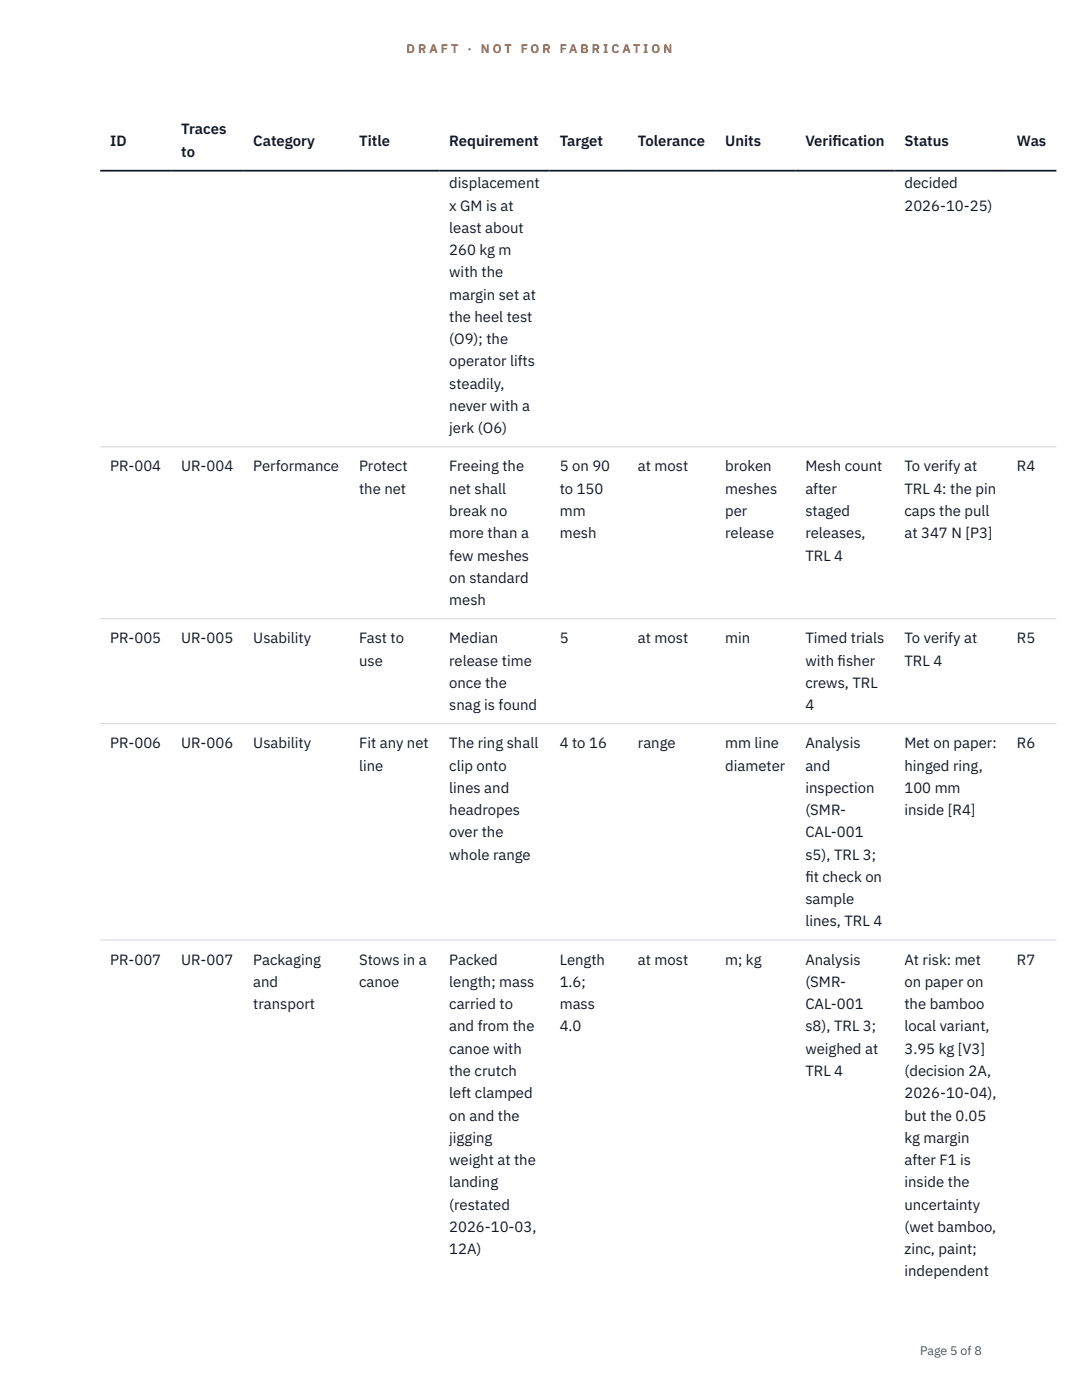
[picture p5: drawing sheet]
<svg xmlns="http://www.w3.org/2000/svg" width="216mm" height="279mm" viewBox="0 0 216 279" stroke-linecap="round" stroke-linejoin="round" font-family="sans-serif">
<defs><g id="words">
<g font-size="3" fill="#111827">
<text x="22" y="29.1">ID</text>
<text x="36.2" y="26.8">Traces</text>
<text x="50.5" y="29.1">Category</text>
<text x="71.7" y="29.1">Title</text>
<text x="89.6" y="29.1">Requirement</text>
<text x="111.7" y="29.1">Target</text>
<text x="127.3" y="29.1">Tolerance</text>
<text x="144.7" y="29.1">Units</text>
<text x="160.7" y="29.1">Verif</text>
<text x="166.1" y="29.1">ication</text>
<text x="180.5" y="29.1">Status</text>
<text x="202.9" y="29.1">Was</text>
<text x="36.2" y="31.3">to</text>
<text x="89.6" y="37.6">displacement</text>
<text x="180.5" y="37.6">decided</text>
<text x="89.6" y="42">x GM is at</text>
<text x="89.6" y="46.5">least about</text>
<text x="180.5" y="42">2026-10-25)</text>
<text x="89.6" y="50.9">260 kg m</text>
<text x="89.6" y="55.4">with the</text>
<text x="89.6" y="59.8">margin set at</text>
<text x="89.6" y="64.2">the heel test</text>
<text x="89.6" y="68.7">(O9); the</text>
<text x="89.6" y="73.1">operator lifts</text>
<text x="89.6" y="77.6">steadily,</text>
<text x="89.6" y="82">never with a</text>
<text x="89.6" y="86.5">jerk (O6)</text>
<text x="22" y="94.1">PR-004</text>
<text x="36.2" y="94.1">UR-004</text>
<text x="50.5" y="94.1">Performance</text>
<text x="71.7" y="94.1">Protect</text>
<text x="89.6" y="94.1">Freeing the</text>
<text x="111.7" y="94.1">5 on 90</text>
<text x="127.3" y="94.1">at most</text>
<text x="144.7" y="94.1">broken</text>
<text x="160.7" y="94.1">Mesh count</text>
<text x="180.5" y="94.1">To verify at</text>
<text x="202.9" y="94.1">R4</text>
<text x="71.7" y="98.5">the net</text>
<text x="89.6" y="98.5">net shall</text>
<text x="111.7" y="98.5">to 150</text>
<text x="144.7" y="98.5">meshes</text>
<text x="160.7" y="98.5">after</text>
<text x="180.5" y="98.5">TRL 4: the pin</text>
<text x="89.6" y="103">break no</text>
<text x="89.6" y="107.4">more than a</text>
<text x="111.7" y="103">mm</text>
<text x="111.7" y="107.4">mesh</text>
<text x="144.7" y="103">per</text>
<text x="144.7" y="107.4">release</text>
<text x="160.7" y="103">staged</text>
<text x="160.7" y="107.4">releases,</text>
<text x="180.5" y="103">caps the pull</text>
<text x="180.5" y="107.4">at 347 N [P3]</text>
<text x="89.6" y="111.9">few meshes</text>
<text x="160.7" y="111.9">TRL 4</text>
<text x="89.6" y="116.3">on standard</text>
<text x="89.6" y="120.8">mesh</text>
<text x="22" y="128.4">PR-005</text>
<text x="36.2" y="128.4">UR-005</text>
<text x="50.5" y="128.4">Usability</text>
<text x="71.7" y="128.4">Fast to</text>
<text x="89.6" y="128.4">Median</text>
<text x="111.7" y="128.4">5</text>
<text x="127.3" y="128.4">at most</text>
<text x="144.7" y="128.4">min</text>
<text x="160.7" y="128.4">Timed trials</text>
<text x="180.5" y="128.4">To verify at</text>
<text x="202.9" y="128.4">R5</text>
<text x="71.7" y="132.8">use</text>
<text x="89.6" y="132.8">release time</text>
<text x="89.6" y="137.3">once the</text>
<text x="160.7" y="132.8">with f</text>
<text x="160.7" y="137.3">crews, TRL</text>
<text x="167.1" y="132.8">isher</text>
<text x="180.5" y="132.8">TRL 4</text>
<text x="89.6" y="141.7">snag is found</text>
<text x="160.7" y="141.7">4</text>
<text x="22" y="149.3">PR-006</text>
<text x="36.2" y="149.3">UR-006</text>
<text x="50.5" y="149.3">Usability</text>
<text x="71.7" y="149.3">Fit any net</text>
<text x="89.6" y="149.3">The ring shall</text>
<text x="111.7" y="149.3">4 to 16</text>
<text x="127.3" y="149.3">range</text>
<text x="144.7" y="149.3">mm line</text>
<text x="160.7" y="149.3">Analysis</text>
<text x="180.5" y="149.3">Met on paper:</text>
<text x="202.9" y="149.3">R6</text>
<text x="71.7" y="153.8">line</text>
<text x="89.6" y="153.8">clip onto</text>
<text x="144.7" y="153.8">diameter</text>
<text x="160.7" y="153.8">and</text>
<text x="180.5" y="153.8">hinged ring,</text>
<text x="89.6" y="158.2">lines and</text>
<text x="160.7" y="158.2">inspection</text>
<text x="180.5" y="158.2">100 mm</text>
<text x="89.6" y="162.7">headropes</text>
<text x="89.6" y="167.1">over the</text>
<text x="160.7" y="162.7">(SMR-</text>
<text x="160.7" y="167.1">CAL-001</text>
<text x="180.5" y="162.7">inside [R4]</text>
<text x="89.6" y="171.6">whole range</text>
<text x="160.7" y="171.6">s5), TRL 3;</text>
<text x="160.7" y="176">f</text>
<text x="160.7" y="176">it check on</text>
<text x="160.7" y="180.5">sample</text>
<text x="160.7" y="184.9">lines, TRL 4</text>
<text x="22" y="192.5">PR-007</text>
<text x="36.2" y="192.5">UR-007</text>
<text x="50.5" y="192.5">Packaging</text>
<text x="50.5" y="197">and</text>
<text x="71.7" y="192.5">Stows in a</text>
<text x="71.7" y="197">canoe</text>
<text x="89.6" y="192.5">Packed</text>
<text x="89.6" y="197">length; mass</text>
<text x="111.7" y="192.5">Length</text>
<text x="111.7" y="197">1.6;</text>
<text x="127.3" y="192.5">at most</text>
<text x="144.7" y="192.5">m; kg</text>
<text x="160.7" y="192.5">Analysis</text>
<text x="160.7" y="197">(SMR-</text>
<text x="180.5" y="192.5">At risk: met</text>
<text x="180.5" y="197">on paper on</text>
<text x="202.9" y="192.5">R7</text>
<text x="50.5" y="201.4">transport</text>
<text x="89.6" y="201.4">carried to</text>
<text x="111.7" y="201.4">mass</text>
<text x="160.7" y="201.4">CAL-001</text>
<text x="180.5" y="201.4">the bamboo</text>
<text x="89.6" y="205.9">and from the</text>
<text x="111.7" y="205.9">4.0</text>
<text x="160.7" y="205.9">s8), TRL 3;</text>
<text x="180.5" y="205.9">local variant,</text>
<text x="89.6" y="210.3">canoe with</text>
<text x="89.6" y="214.7">the crutch</text>
<text x="160.7" y="210.3">weighed at</text>
<text x="160.7" y="214.7">TRL 4</text>
<text x="180.5" y="210.3">3.95 kg [V3]</text>
<text x="180.5" y="214.7">(decision 2A,</text>
<text x="89.6" y="219.2">left clamped</text>
<text x="180.5" y="219.2">2026-10-04),</text>
<text x="89.6" y="223.6">on and the</text>
<text x="180.5" y="223.6">but the 0.05</text>
<text x="89.6" y="228.1">jigging</text>
<text x="89.6" y="232.5">weight at the</text>
<text x="180.5" y="228.1">kg margin</text>
<text x="180.5" y="232.5">after F1 is</text>
<text x="89.6" y="237">landing</text>
<text x="180.5" y="237">inside the</text>
<text x="89.6" y="241.4">(restated</text>
<text x="89.6" y="245.9">2026-10-03,</text>
<text x="180.5" y="241.4">uncertainty</text>
<text x="180.5" y="245.9">(wet bamboo,</text>
<text x="89.6" y="250.3">12A)</text>
<text x="180.5" y="250.3">zinc, paint;</text>
<text x="180.5" y="254.8">independent</text>
</g>
<g font-size="2.5" fill="#b45309">
<text x="81.1" y="10.5">D R A F T</text>
<text x="93.3" y="10.5">·</text>
<text x="95.9" y="10.5">N O T</text>
<text x="103.9" y="10.5">F O R</text>
<text x="111.7" y="10.5">F A B R I C A T I O N</text>
</g>
<text font-size="2.5" fill="#4b5563" x="183.6" y="270.3">Page 5 of 8</text>
</g></defs>
<path d="M20 89.2h190.8M20 123.5h190.8M20 144.4h190.8M20 187.6h190.8" fill="none" stroke="#d1d5db" stroke-width=".2"/>
<path d="M20 34.1h190.8" fill="none" stroke="#111827" stroke-width=".35"/>
<use href="#words"/>
</svg>
